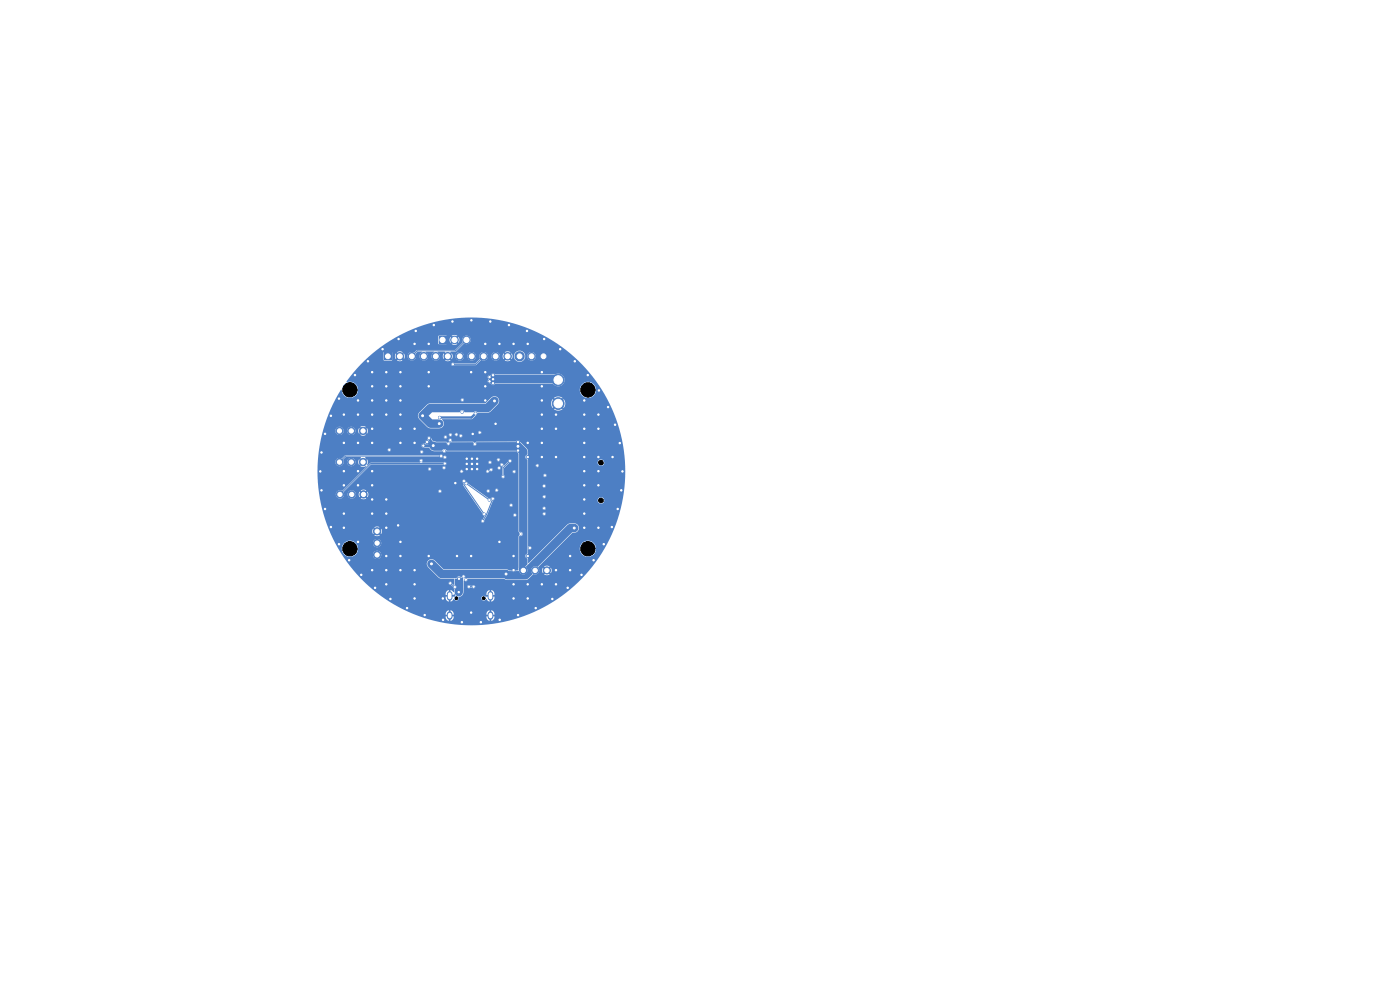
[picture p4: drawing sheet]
<svg xmlns="http://www.w3.org/2000/svg" width="297mm" height="210mm" viewBox="0 0 297 210" stroke-linecap="round" stroke-linejoin="round" font-family="sans-serif">
<g fill="#4d7fc4" stroke="#4d7fc4" stroke-width=".21">
<circle cx="80" cy="117.7" r=".77"/>
<circle cx="80" cy="115.2" r=".77"/>
<circle cx="80" cy="112.7" r=".77"/>
</g>
<path d="M95.4 126v.8M95.4 130.3v.6M104 126v.8M104 130.3v.6" fill="none" stroke="#4d7fc4" stroke-width="1.2"/>
<path d="M93.1 71.3h1.6v1.6h-1.6z" fill="#4d7fc4"/>
<g fill="#4d7fc4" stroke="#4d7fc4" stroke-width=".21">
<circle cx="96.4" cy="72.1" r=".8"/>
<circle cx="99" cy="72.1" r=".8"/>
</g>
<path d="M81.5 74.8h1.6v1.6h-1.6z" fill="#4d7fc4"/>
<g fill="#4d7fc4" stroke="#4d7fc4" stroke-width=".21">
<circle cx="84.8" cy="75.6" r=".8"/>
<circle cx="87.4" cy="75.6" r=".8"/>
<circle cx="89.9" cy="75.6" r=".8"/>
<circle cx="92.4" cy="75.6" r=".8"/>
<circle cx="95" cy="75.6" r=".8"/>
<circle cx="97.5" cy="75.6" r=".8"/>
<circle cx="100.1" cy="75.6" r=".8"/>
<circle cx="102.6" cy="75.6" r=".8"/>
<circle cx="105.1" cy="75.6" r=".8"/>
<circle cx="107.7" cy="75.6" r=".8"/>
<circle cx="110.2" cy="75.6" r=".8"/>
<circle cx="112.8" cy="75.6" r=".8"/>
<circle cx="115.3" cy="75.6" r=".8"/>
<circle cx="72" cy="98" r=".77"/>
<circle cx="74.5" cy="98" r=".77"/>
<circle cx="77" cy="98" r=".77"/>
<circle cx="72" cy="91.4" r=".77"/>
<circle cx="74.5" cy="91.4" r=".77"/>
<circle cx="77" cy="91.4" r=".77"/>
<circle cx="111" cy="121" r=".76"/>
<circle cx="113.5" cy="121" r=".76"/>
<circle cx="116" cy="121" r=".76"/>
<circle cx="72.1" cy="104.9" r=".77"/>
<circle cx="74.6" cy="104.9" r=".77"/>
<circle cx="77.1" cy="104.9" r=".77"/>
<circle cx="118.4" cy="85.6" r="1.25"/>
<circle cx="118.4" cy="80.6" r="1.25"/>
<circle cx="112.4" cy="116.2" r=".25"/>
<circle cx="109.2" cy="109.3" r=".25"/>
<circle cx="109.1" cy="100" r=".25"/>
<circle cx="103.6" cy="104.2" r=".25"/>
<circle cx="103.4" cy="100" r=".25"/>
<circle cx="100.9" cy="87.7" r=".25"/>
<circle cx="93.3" cy="88.6" r=".25"/>
<circle cx="91.1" cy="99.5" r=".25"/>
<circle cx="111.8" cy="70.2" r=".3"/>
<circle cx="104" cy="68.2" r=".3"/>
<circle cx="76" cy="114.9" r=".3"/>
<circle cx="85" cy="79" r=".3"/>
<circle cx="114.9" cy="94" r=".3"/>
<circle cx="79" cy="94" r=".3"/>
<circle cx="120.9" cy="120.9" r=".3"/>
<circle cx="79" cy="79" r=".3"/>
<circle cx="126.9" cy="111.9" r=".3"/>
<circle cx="117.9" cy="88" r=".3"/>
<circle cx="100" cy="129.9" r=".3"/>
<circle cx="88" cy="123.9" r=".3"/>
<circle cx="99" cy="98.4" r=".3"/>
<circle cx="85" cy="82" r=".3"/>
<circle cx="123.9" cy="100" r=".3"/>
<circle cx="96" cy="68.2" r=".3"/>
<circle cx="68.2" cy="104" r=".3"/>
<circle cx="76" cy="94" r=".3"/>
<circle cx="101.2" cy="99.5" r=".3"/>
<circle cx="108" cy="69" r=".3"/>
<circle cx="82" cy="85" r=".3"/>
<circle cx="85" cy="94" r=".3"/>
<circle cx="117.9" cy="91" r=".3"/>
<circle cx="79" cy="103" r=".3"/>
<circle cx="126.9" cy="91" r=".3"/>
<circle cx="88" cy="126.9" r=".3"/>
<circle cx="96.6" cy="102.5" r=".25"/>
<circle cx="82" cy="82" r=".3"/>
<circle cx="120.9" cy="117.9" r=".3"/>
<circle cx="109" cy="117.9" r=".3"/>
<circle cx="114.9" cy="82" r=".3"/>
<circle cx="100.3" cy="92.1" r=".25"/>
<circle cx="103" cy="73" r=".3"/>
<circle cx="90.1" cy="130.5" r=".3"/>
<circle cx="123.9" cy="111.9" r=".3"/>
<circle cx="123.9" cy="103" r=".3"/>
<circle cx="85" cy="88" r=".3"/>
<circle cx="123.4" cy="121.9" r=".3"/>
<circle cx="113.6" cy="129" r=".3"/>
<circle cx="88.2" cy="70.2" r=".3"/>
<circle cx="121.9" cy="76.6" r=".3"/>
<circle cx="94" cy="126.9" r=".3"/>
<circle cx="103" cy="82" r=".3"/>
<circle cx="86.4" cy="129" r=".3"/>
<circle cx="123.9" cy="91" r=".3"/>
<circle cx="73" cy="100" r=".3"/>
<circle cx="82" cy="109" r=".3"/>
<circle cx="126.9" cy="97" r=".3"/>
<circle cx="123.9" cy="109" r=".3"/>
<circle cx="129.8" cy="111.8" r=".3"/>
<circle cx="112" cy="94" r=".3"/>
<circle cx="73" cy="103" r=".3"/>
<circle cx="112" cy="117.9" r=".3"/>
<circle cx="98" cy="132" r=".3"/>
<circle cx="68.2" cy="96" r=".3"/>
<circle cx="101.2" cy="97.3" r=".3"/>
<circle cx="73" cy="94" r=".3"/>
<circle cx="82" cy="123.9" r=".3"/>
<circle cx="91" cy="73" r=".3"/>
<circle cx="123.9" cy="106" r=".3"/>
<circle cx="79" cy="100" r=".3"/>
<circle cx="79" cy="106" r=".3"/>
<circle cx="85" cy="114.9" r=".3"/>
<circle cx="97" cy="117.9" r=".3"/>
<circle cx="126.9" cy="103" r=".3"/>
<circle cx="91" cy="82" r=".3"/>
<circle cx="71.9" cy="115.4" r=".3"/>
<circle cx="82" cy="88" r=".3"/>
<circle cx="114.9" cy="97" r=".3"/>
<circle cx="123.9" cy="88" r=".3"/>
<circle cx="109" cy="120.9" r=".3"/>
<circle cx="128.1" cy="115.4" r=".3"/>
<circle cx="103" cy="85" r=".3"/>
<circle cx="115" cy="88" r=".3"/>
<circle cx="82" cy="117.9" r=".3"/>
<circle cx="129.9" cy="97" r=".3"/>
<circle cx="79" cy="88" r=".3"/>
<circle cx="120.4" cy="124.7" r=".3"/>
<circle cx="106" cy="114.9" r=".3"/>
<circle cx="76" cy="85" r=".3"/>
<circle cx="73" cy="109" r=".3"/>
<circle cx="76.6" cy="121.9" r=".3"/>
<circle cx="73" cy="111.9" r=".3"/>
<circle cx="105.1" cy="89.9" r=".25"/>
<circle cx="91" cy="79" r=".3"/>
<circle cx="100.1" cy="97.3" r=".3"/>
<circle cx="129" cy="86.4" r=".3"/>
<circle cx="85" cy="117.9" r=".3"/>
<circle cx="82.8" cy="127.1" r=".3"/>
<circle cx="126.9" cy="88" r=".3"/>
<circle cx="69" cy="92" r=".3"/>
<circle cx="115" cy="85" r=".3"/>
<circle cx="106" cy="73" r=".3"/>
<circle cx="79" cy="120.9" r=".3"/>
<circle cx="125.9" cy="118.8" r=".3"/>
<circle cx="79" cy="85" r=".3"/>
<circle cx="82" cy="106" r=".3"/>
<circle cx="111.9" cy="73" r=".3"/>
<circle cx="131.5" cy="94" r=".3"/>
<circle cx="94" cy="131.5" r=".3"/>
<circle cx="103" cy="79" r=".3"/>
<circle cx="82" cy="111.9" r=".3"/>
<circle cx="69" cy="108" r=".3"/>
<circle cx="106" cy="131.5" r=".3"/>
<circle cx="76" cy="103" r=".3"/>
<circle cx="117.9" cy="120.9" r=".3"/>
<circle cx="118.8" cy="74.1" r=".3"/>
<circle cx="100" cy="79" r=".3"/>
<circle cx="88" cy="91" r=".3"/>
<circle cx="85" cy="91" r=".3"/>
<circle cx="68" cy="100" r=".3"/>
<circle cx="100" cy="117.9" r=".3"/>
<circle cx="75.3" cy="79.6" r=".3"/>
<circle cx="76" cy="100" r=".3"/>
<circle cx="84.5" cy="111.4" r=".25"/>
<circle cx="88" cy="120.9" r=".3"/>
<circle cx="124.7" cy="79.6" r=".3"/>
<circle cx="114.9" cy="79" r=".3"/>
<circle cx="91" cy="117.9" r=".3"/>
<circle cx="109" cy="123.9" r=".3"/>
<circle cx="112" cy="126.9" r=".3"/>
<circle cx="101.2" cy="98.4" r=".3"/>
<circle cx="117.2" cy="127.1" r=".3"/>
<circle cx="73" cy="88" r=".3"/>
<circle cx="79" cy="82" r=".3"/>
<circle cx="130.5" cy="90.1" r=".3"/>
<circle cx="132.1" cy="100" r=".3"/>
<circle cx="88" cy="94" r=".3"/>
<circle cx="70.2" cy="111.8" r=".3"/>
<circle cx="112" cy="97" r=".3"/>
<circle cx="71.9" cy="84.6" r=".3"/>
<circle cx="99" cy="97.3" r=".3"/>
<circle cx="123.9" cy="94" r=".3"/>
<circle cx="115.4" cy="71.9" r=".3"/>
<circle cx="117.9" cy="97" r=".3"/>
<circle cx="114.9" cy="123.9" r=".3"/>
<circle cx="115" cy="91" r=".3"/>
<circle cx="112" cy="123.9" r=".3"/>
<circle cx="70.2" cy="88.2" r=".3"/>
<circle cx="127.1" cy="82.8" r=".3"/>
<circle cx="109" cy="126.9" r=".3"/>
<circle cx="123.9" cy="85" r=".3"/>
<circle cx="88" cy="73" r=".3"/>
<circle cx="79" cy="109" r=".3"/>
<circle cx="117.9" cy="123.9" r=".3"/>
<circle cx="79" cy="91" r=".3"/>
<circle cx="100.1" cy="98.4" r=".3"/>
<circle cx="85" cy="85" r=".3"/>
<circle cx="74.1" cy="118.8" r=".3"/>
<circle cx="85" cy="120.9" r=".3"/>
<circle cx="100.1" cy="99.5" r=".3"/>
<circle cx="99" cy="99.5" r=".3"/>
<circle cx="84.6" cy="71.9" r=".3"/>
<circle cx="126.9" cy="100" r=".3"/>
<circle cx="76" cy="88" r=".3"/>
<circle cx="131.8" cy="104" r=".3"/>
<circle cx="81.2" cy="74.1" r=".3"/>
<circle cx="82" cy="120.9" r=".3"/>
<circle cx="82" cy="79" r=".3"/>
<circle cx="78.1" cy="76.6" r=".3"/>
<circle cx="109.9" cy="130.5" r=".3"/>
<circle cx="102" cy="132" r=".3"/>
<circle cx="100" cy="68" r=".3"/>
<circle cx="79.6" cy="124.7" r=".3"/>
<circle cx="123.9" cy="97" r=".3"/>
<circle cx="92" cy="69" r=".3"/>
<circle cx="131" cy="108" r=".3"/>
<circle cx="108.9" cy="73" r=".3"/>
<circle cx="104.6" cy="80.4" r=".3"/>
<circle cx="104.6" cy="81.3" r=".3"/>
<circle cx="103.8" cy="80.9" r=".3"/>
<circle cx="103.8" cy="80" r=".3"/>
<circle cx="104.6" cy="79.6" r=".3"/>
<circle cx="89.8" cy="94.5" r=".3"/>
<circle cx="109.9" cy="93.8" r=".3"/>
<circle cx="91.9" cy="94.5" r=".4"/>
<circle cx="109.9" cy="94.7" r=".4"/>
<circle cx="109.9" cy="95.6" r=".3"/>
<circle cx="90.6" cy="93.8" r=".3"/>
<circle cx="91" cy="93" r=".3"/>
<circle cx="97.9" cy="100" r=".25"/>
<circle cx="93.3" cy="104.2" r=".25"/>
<circle cx="94.2" cy="99.2" r=".25"/>
<circle cx="115.5" cy="109" r=".25"/>
<circle cx="115.5" cy="105.4" r=".25"/>
<circle cx="105.4" cy="104" r=".25"/>
<circle cx="91.5" cy="119.6" r=".4"/>
<circle cx="107.4" cy="121.8" r=".4"/>
<circle cx="121.8" cy="112" r=".4"/>
<circle cx="95.5" cy="123.7" r=".25"/>
<circle cx="96.5" cy="124.5" r=".25"/>
<circle cx="104.9" cy="85.1" r=".4"/>
<circle cx="93.2" cy="89.9" r=".4"/>
<circle cx="89.7" cy="88.2" r=".4"/>
<circle cx="110.5" cy="113.3" r=".25"/>
<circle cx="106.7" cy="101.1" r=".25"/>
<circle cx="108.2" cy="97.8" r=".25"/>
<circle cx="108.4" cy="107.2" r=".25"/>
<circle cx="97.7" cy="92.4" r=".25"/>
<circle cx="98.1" cy="84.8" r=".25"/>
<circle cx="82.6" cy="95.4" r=".25"/>
<circle cx="89.3" cy="97.7" r=".25"/>
<circle cx="97.3" cy="125.6" r=".25"/>
<circle cx="97.4" cy="122.8" r=".25"/>
<circle cx="102.4" cy="110.5" r=".25"/>
<circle cx="99.5" cy="124.4" r=".25"/>
<circle cx="98.3" cy="122.3" r=".25"/>
<circle cx="98.8" cy="123" r=".25"/>
<circle cx="100.5" cy="124.4" r=".25"/>
<circle cx="104.5" cy="105.8" r=".25"/>
<circle cx="94.5" cy="92.7" r=".25"/>
<circle cx="95.5" cy="93.4" r=".25"/>
<circle cx="95.6" cy="92.2" r=".25"/>
<circle cx="96.8" cy="92.2" r=".25"/>
<circle cx="94.3" cy="95.7" r=".25"/>
<circle cx="96.1" cy="77.3" r=".25"/>
<circle cx="95.1" cy="94.1" r=".25"/>
<circle cx="103.9" cy="98.1" r=".25"/>
<circle cx="93.6" cy="96.7" r=".25"/>
<circle cx="94.4" cy="97" r=".25"/>
<circle cx="106.4" cy="98.6" r=".25"/>
<circle cx="114" cy="98.8" r=".25"/>
<circle cx="102.7" cy="109.1" r=".25"/>
<circle cx="98.4" cy="102.1" r=".25"/>
<circle cx="89.4" cy="95.9" r=".25"/>
<circle cx="98" cy="87.4" r=".25"/>
<circle cx="101.8" cy="91.8" r=".25"/>
<circle cx="100.7" cy="94.2" r=".25"/>
<circle cx="94.4" cy="98.3" r=".25"/>
<circle cx="103.8" cy="106.1" r=".25"/>
<circle cx="98.9" cy="102.6" r=".25"/>
<circle cx="115.4" cy="103.1" r=".25"/>
<circle cx="104.2" cy="99.6" r=".25"/>
<circle cx="105.9" cy="99.3" r=".25"/>
<circle cx="115.6" cy="100.9" r=".25"/>
<circle cx="105.7" cy="97.5" r=".25"/>
<circle cx="115.4" cy="107.8" r=".25"/>
</g>
<path d="M84.8 75.6l1.1 1.1M95 75.6l-1.1 1.1M99 97.3h2.2M100.3 92.1l.2 .1M100.9 87.7l-.9 .9h-6.7M105.1 89.9l-2.3 2.3M84.5 111.5h-3.2l-1.3 1.2" fill="none" stroke="#4d7fc4" stroke-width=".5"/>
<g fill="none" stroke="#4d7fc4" stroke-width=".21">
<path d="M85.9 76.7h8M96.1 77.3h.1M99 72.1l-2.3 2.3h-8.2l-1.1 1.2M102.6 75.6l-1.7 1.7h-4.8M92.1 94.7h17.7M93.6 96.7h-20.3l-1.3 1.3M94.4 98.3h-15.7l-6.6 6.6M100.5 92.2h2.3M108.2 97.8l-1.5 1.4v1.9M111 95.8v25.2M98.4 102.1v.7l4.3 6.3M98.9 102.6l4.9 3.5"/>
<path d="M104.5 105.8l-1.3 3.4-.8 1.3M121 112l-8.7 8.8M93.7 121.8h13.7M95.5 123.7l1 .8M99.5 124.5h1M112.3 121.2l-.8 .8h-3.9"/>
</g>
<path d="M104.6 80.5h13l.8 .1" fill="none" stroke="#4d7fc4" stroke-width="1.8"/>
<path d="M104.6 79.6v1.7M89.8 94.5h2.1M90.6 93.8l1.3 .7M91 93l.9 1.5M103.9 80l.7 .5-.7 .4M109.9 93.8v1.8M112.3 120.8v.4" fill="none" stroke="#4d7fc4" stroke-width=".6"/>
<path d="M91.3 86.6l-1.6 1.6 1.6 1.7h1.9M91.9 94.5l.2 .2M104.9 85.1l-1.5 1.5M109.8 94.7l1.2 1.1M91.5 119.6l2.2 2.2M121 112h.8M107.4 121.8l.2 .2" fill="none" stroke="#4d7fc4" stroke-width="1.5"/>
<path d="M91.3 86.6h12.1M97.4 122.8l-.1 2.8" fill="none" stroke="#4d7fc4" stroke-width=".8"/>
<g fill="#4d7fc4">
<path d="M96.5 122.8l.5-.2a.4 .4 0 0 1 .7-.1l.4 .1 .2 .2-.2 3.2-.5 .4h-.7l-.4-.5-.1-.9a.45 .45 0 0 0 .4-.3 .45 .45 0 0 0-.2-.5l-.2-.1z"/>
<path d="M95.8 126.3l.4-.1 .2-.2 .2 .4-.3 .2h-.4z"/>
<path d="M76.6 77.2h19.1l.1 .3 .3 .1 .3-.1h4.5l1.2-1.1a1 1 0 0 0 1.4-.9h.7v.2a.9 .9 0 0 0 1 .8 .9 .9 0 0 0 .8-1h.6l.2 .7 .5-.3 .1 .2-.3 .3a1.03 1.03 0 0 0 1.2 0l-.3-.4 .2-.1 .3 .3 .2-.8h.3l.2 .9 .8 .5 .9-.2 .3-.4 .2-.7h.5a.9 .9 0 0 0 1.2 .9 .9 .9 0 0 0 .3-1.5 .9 .9 0 0 0-1.5 .4v.2h-.5l-.2-.6-.3-.3-.9-.2-.5 .2-.5 .8h-.3l-.2-.4-.4 .3-.1-.2 .3-.4-.7-.2-.5 .2 .3 .4-.2 .2-.4-.3-.2 .5h-.6a.9 .9 0 0 0-.9-.8 .9 .9 0 0 0-.9 .8l-.7-.1a.94 .94 0 0 0-1.3-.6 .94 .94 0 0 0-.4 1.3l-1 1h-4.4a.38 .38 0 0 0-.4-.2 .38 .38 0 0 0-.3 .3h-19.1l2.7-2.4h2.1v1.7h1.7l.1-1h.6l.2 .7 .4-.3 .1 .2-.3 .3a1.03 1.03 0 0 0 1.2 0l-.3-.3 .1-.2 .5 .3 .2-.7h.6v.2a.94 .94 0 0 0 1.2 .7 .94 .94 0 0 0 .5-1.4l.5-.4h.8v.1a.92 .92 0 0 0-.3 1.5 .92 .92 0 0 0 1.5-.1 .92 .92 0 0 0-.4-1.4l.1-.1h1.6l.1 .1a.92 .92 0 0 0-.3 1.5 .92 .92 0 0 0 1.4-.1 .92 .92 0 0 0-.4-1.4l.1-.1h1.5l.3 .5-.2 .2-.4-.3-.2 .7 .2 .5 .4-.3 .2 .1-.3 .4a1.03 1.03 0 0 0 1.2 0l-.3-.3 .1-.2 .4 .3 .2-.7h.6v.2a.9 .9 0 0 0 1 .8 .9 .9 0 0 0 .8-1h.8v.2a.9 .9 0 0 0 1.3 .6 .9 .9 0 0 0 0-1.5 .9 .9 0 0 0-1.3 .7l-.8-.1a.9 .9 0 0 0-.9-.7 .9 .9 0 0 0-.9 .8h-.6l-.2-.5-.3 .3-.2-.2 .4-.5h1.1l1.6-1.7a.97 .97 0 0 0 1.2-.2 .97 .97 0 0 0 .1-1.2 .95 .95 0 0 0-1.3-.1 .95 .95 0 0 0-.3 1.3l-1.6 1.5h-8l-.6 .6h-1l-.4 .7h-.6l-.2-.5-.4 .3-.2-.2 .3-.4-.5-.2-.7 .2 .3 .4-.2 .2-.3-.3-.2 .5h-.6l-.1-.8-3.8 .1 2.4-1.9 2.7-1.6h8.6l.1 1.7h1.6l.1-1h.6l.2 .7 .4-.3 .1 .3-.3 .3a1.03 1.03 0 0 0 1.2 0l-.3-.4 .3-.2 .3 .3 .2-.5-.2-.7-.4 .3-.2-.2 .3-.4a1.03 1.03 0 0 0-1.2 .1l.3 .3-.2 .2-.3-.3-.2 .5h-.6l-.1-.8-10.3 .1 4.4-2 4.4-1.2 4.5-.7h4.6l4.5 .7 2.2 .5 3.2 1.1 4.1 2 3.8 2.6 2.6 2.2 2.3 2.5 2.7 3.7 1.6 3 1.4 3.1 1.2 4.4 .6 3.4 .1 3.4-.1 3.4-.6 3.4-.8 3.3-1.3 3.2-1.5 3-1.9 2.9-2.1 2.6-3.3 3.2-3.7 2.7-4 2.1-4.3 1.6-4.5 .9-4.5 .3-4.5-.3-4.5-.9-3.4-1.2h6.9v.2l.5 .1-.1 .2h-.4l.2 .7 .5 .3v-.5h.3l.1 .5a.86 .86 0 0 0 .6-1l-.4-.1 .1-.2h.3v-.2h7v.2l.4 .1v.2h-.4l.2 .7 .5 .3v-.5h.3v.5a.85 .85 0 0 0 .7-1h-.5l.1-.3h.4v-.2l-.2-.5-.5-.3v.5h-.3l-.1-.4-.4 .2-.2 .5h-7l-.1-.5-.5-.3v.5h-.4l-.1-.4-.4 .2-.2 .5h-6.9l-.9-.4-3-1.5-2-1.2-2.7-2.1-1.7-1.5-3-3.4-2.6-3.8h.8a1.73 1.73 0 0 0 1 1.7 1.73 1.73 0 0 0 2-.4h3.6a.88 .88 0 0 0 1.2 .9 .88 .88 0 0 0 .3-1.4 .88 .88 0 0 0-1.4 .4l-.1 .1h-3.6a1.72 1.72 0 0 0-.1-2.5h3.7a.88 .88 0 0 0 1.2 .9 .88 .88 0 0 0 .3-1.4 .88 .88 0 0 0-1.4 .4l-.1 .1h-3.7l-.6-.3a1.73 1.73 0 0 0-2.3 1.5h-.8l-1.8-3.7h9.1l.2 .7 .3-.4 .3 .2-.4 .4 .7 .2 .5-.2-.4-.3 .2-.3 .4 .4 .2-.7-.2-.5-.3 .4-.3-.2 .4-.4-.7-.2-.5 .2 .3 .4-.2 .2-.3-.4-.2 .5h-9.1l-1.3-3.6-.8-3.3-.4-3.4v-4.4h3.7v.2a.88 .88 0 0 0 1 .8 .88 .88 0 0 0 .8-1h.7v.2a.88 .88 0 0 0 1.4 .7 .88 .88 0 0 0 0-1.5 .88 .88 0 0 0-1.4 .6h-.7l-.1-.3 .6-.7h3.1l-.1 .3 .4 .4-.3 .2-.3-.4-.2 .5 .1 .6 .1 .1 .4-.3 .2 .2-.4 .4h.1l.4 .1 .8-.2 .1 .1-5.2 5.2a.89 .89 0 0 0-1.3 .4 .89 .89 0 0 0 .6 1.2 .89 .89 0 0 0 1.1-.9h.7v.2a.88 .88 0 0 0 1 .8 .88 .88 0 0 0 .8-1h.6l.2 .7 .4-.4 .2 .3-.4 .3 .7 .2 .5-.2-.3-.4 .1-.1 .5 .3 .1-.3-.1-.9-.4 .3-.2-.1 .2-.3h15.4a.35 .35 0 0 0 .4 .4 .35 .35 0 0 0 .2-.6 .35 .35 0 0 0-.6 .1l-15.4 .1 .1-.2h-.1l-.6-.1-.5 .1 .4 .4-.2 .2-.4-.3-.2 .5h-.6a.88 .88 0 0 0-.9-.8 .88 .88 0 0 0-.9 .8h-.7l-.1-.4 2.3-2.4h22.9l.1 .9 4.2 6v.4l.3 .2-.3 .6a.35 .35 0 0 0-.3 .3 .35 .35 0 0 0 .2 .4 .35 .35 0 0 0 .4-.2v-.3l.7-1.1h5.5a.35 .35 0 0 0 .4 .4 .35 .35 0 0 0 .2-.6 .35 .35 0 0 0-.6 .1l-5.5 .1 .8-2.1h3.9a.35 .35 0 0 0 .4 .4 .35 .35 0 0 0 .2-.6 .35 .35 0 0 0-.6 .2h-3.9l.4-.9a.38 .38 0 0 0 .3-.5 .38 .38 0 0 0-.4-.3 .38 .38 0 0 0-.4 .4l-.4-.1-2.3-1.6h1.8a.35 .35 0 0 0 .5 .4 .35 .35 0 0 0 .2-.5h1.1a.35 .35 0 0 0 .5 .3 .35 .35 0 0 0 0-.6 .35 .35 0 0 0-.5 .3l-1.1-.1a.35 .35 0 0 0-.4-.1 .35 .35 0 0 0-.3 .3h-1.8l-2.5-1.9a.45 .45 0 0 0-.3-.4 .45 .45 0 0 0-.5 .1v.1h-22.9l2.1-2h20.3a.35 .35 0 0 0 .3 .4 .35 .35 0 0 0 .4-.4h4.8a.41 .41 0 0 0 .5 .3 .41 .41 0 0 0 .3-.4 .36 .36 0 0 0 .6-.2 .36 .36 0 0 0-.4-.5 .36 .36 0 0 0-.3 .5h-.2a.36 .36 0 0 0-.5 .3l-4.9-.1a.35 .35 0 0 0-.3-.3 .35 .35 0 0 0-.3 .4h-20.3l.5-.5h13a.35 .35 0 0 0 .3 .3 .35 .35 0 0 0 .4-.2 .35 .35 0 0 0-.3-.4h2.6l.2 .3a.35 .35 0 0 0 .5-.3l11.1 .1a.35 .35 0 0 0 .5 .3 .35 .35 0 0 0 0-.6 .35 .35 0 0 0-.5 .2h-11.1l-.1-.3h-.2l-.4 .3-2.7-.1-.3 .4h-13l1-1h15.2l.3 .2 .4-.2h11.4a.49 .49 0 0 0 .6 .5l-.1 1.8a.38 .38 0 0 0-.1 .5 .38 .38 0 0 0 .6 0 .38 .38 0 0 0-.2-.6v-.7h1.8a.35 .35 0 0 0 .5 .4 .35 .35 0 0 0 .1-.6 .35 .35 0 0 0-.5 .1l-1.9 .1v-.7l1.1-1.1a.38 .38 0 0 0 .6-.4 .38 .38 0 0 0-.5-.4 .38 .38 0 0 0-.3 .5l-.9 .9-.1-.1a.36 .36 0 0 0-.3-.5 .36 .36 0 0 0-.4 .3h-11.4l-.1-.5 9 .1a.35 .35 0 0 0 .5 .3 .35 .35 0 0 0 0-.6 .35 .35 0 0 0-.5 .2h-14.1l.2-.3-.1-.2 15.8 .1a.35 .35 0 0 0 .5 .2 .35 .35 0 0 0 0-.6 .35 .35 0 0 0-.5 .3l-15.8-.1a.42 .42 0 0 0-.6 .2 .42 .42 0 0 0 .1 .5l-10.5 .1-.7 .6 .1-.7-.1-.6v-.1l-.4 .4-.2-.3 .3-.3-.1-.2 .1-.1h15.6l.3 .2h.5a.35 .35 0 0 0 .5 .2 .35 .35 0 0 0 .1-.5 .35 .35 0 0 0-.5 0l-.2-.1a.39 .39 0 0 0-.3-.3 .39 .39 0 0 0-.4 .2h-19.9l-.8 .6a1.05 1.05 0 0 0-1.4 .7h-3.7l.2-2.1h21.5a.35 .35 0 0 0 .5 .4 .35 .35 0 0 0 .1-.6 .35 .35 0 0 0-.6 .1l-21.5 .1 .1-.4 14.5 .1a.35 .35 0 0 0 .6 .2 .35 .35 0 0 0 0-.6 .35 .35 0 0 0-.6 .3h-14.5l.1-.9h21.6l.3 .4 1.3 .1 .8 .7h2a.46 .46 0 0 0 .5 .4 .46 .46 0 0 0 .4-.4h14.8l.5 .6v16.4l.2 .3v.5l-.2 .3v6.6l-.1 .6-1 .2-1.6-.4h-13.2l-2.1-2.1-.5-.1-.7 .3-.3 .7 .1 .4 2.4 2.5 .7 .3h2.6v1.2l-.4-.2a.38 .38 0 0 0-.3-.4 .38 .38 0 0 0-.4 .4 .38 .38 0 0 0 .5 .3l.6 .8v.7l-.7-.4v.4h-.3l-.1-.4h-.2l-.5 .7v.3h.5v.3l-.5 .1a.89 .89 0 0 0 .7 1l.1-.5 .3 .1v.4l.8-.5a.51 .51 0 0 0 .6 .3 .51 .51 0 0 0 .3-.6h4.8v.2a.51 .51 0 0 0 .5 .4 .51 .51 0 0 0 .5-.3l.8 .5v-.4l.3-.1v.5a.88 .88 0 0 0 .7-1l-.5-.1 .1-.3h.4l-.2-.7-.5-.3v.4h-.3v-.4a.88 .88 0 0 0-.7 1h.4v.3l-.5 .1a.53 .53 0 0 0-.6-.2 .53 .53 0 0 0-.4 .4h-4.8v-.2l.7-.2 .2-.4 .1-1.6h.8l.3 .4 .7-.2a.38 .38 0 0 0 .5 .1 .38 .38 0 0 0 .2-.5l-.4-.1-.6 .2a.38 .38 0 0 0-.4-.2 .38 .38 0 0 0-.3 .3h-.8l.1-1.3a.47 .47 0 0 0 .6 .2 .47 .47 0 0 0 .3-.5h7.6l.7 .2h3.9l.7-.2 .8-1a.98 .98 0 0 0 1.4-.9h.6l.2 .7 .4-.3 .2 .2-.4 .3 .3 .2 .9-.2-.3-.3 .1-.3 .4 .4 .2-.9-.2-.3-.3 .4-.2-.2 .3-.4-.1-.1-.4-.1-.6 .1-.1 .1 .4 .4-.3 .2-.3-.4-.2 .5h-.6l-.3-.6 4.1-4h4.8a1.73 1.73 0 0 0 2.4 1.7 1.73 1.73 0 0 0 .4-2.9 1.73 1.73 0 0 0-2.8 1v.2h-4.8l3.2-3.3 .8-.1 .5-.5 .1-.7-.6-.6h-1.5l-8.6 8.3-.1-.9-.2-.2a.49 .49 0 0 1-.2-.5 .49 .49 0 0 1 .4-.4v-.9a.38 .38 0 0 0 .7-.1 .38 .38 0 0 0-.4-.5h-.3v-7h3.1a.35 .35 0 0 0 .5 .4 .35 .35 0 0 0 .1-.5 .35 .35 0 0 0-.6 .1h-3.1v-1.1h3.1a.35 .35 0 0 0 .4 .4 .35 .35 0 0 0 .2-.6 .35 .35 0 0 0-.6 .1l-3.1 .1v-1.7h14.8a.7 .7 0 0 0 .9 .7 .7 .7 0 0 0 .3-1.2 .7 .7 0 0 0-1.2 .4v.1h-14.8v-.8h3.1a.35 .35 0 0 0 .5 .4 .35 .35 0 0 0 .1-.6 .35 .35 0 0 0-.6 .1l-3.1 .1v-2.2h3.1a.35 .35 0 0 0 .4 .3 .35 .35 0 0 0 .2-.5 .35 .35 0 0 0-.6 .1l-3.1 .1v-2.3h3.3a.35 .35 0 0 0 .4 .4 .35 .35 0 0 0 .2-.6 .35 .35 0 0 0-.6 .1l-3.3 .1v-2.1h1.6a.35 .35 0 0 0 .5 .4 .35 .35 0 0 0 .2-.6 .35 .35 0 0 0-.6 .1l-1.7 .1v-.6h14.8a.7 .7 0 0 0 .9 .7 .7 .7 0 0 0 .3-1.2 .7 .7 0 0 0-1.2 .4v.1h-14.8v-.6l-.4-.5v-.3l.4-.3-.1-1-1.7-1.9a.46 .46 0 0 0-.8 .2h-8.3l-.3 .2-.5-.2h-4.4a.41 .41 0 0 0-.1-.6 .41 .41 0 0 0-.6 .1 .41 .41 0 0 0 0 .5h-2.7l-.7-.2-.5-.8h2.9a.35 .35 0 0 0 .4 .4 .35 .35 0 0 0 .2-.6 .35 .35 0 0 0-.6 .1l-2.9 .1a.42 .42 0 0 0-.6 0 .42 .42 0 0 0 0 .6 .62 .62 0 0 0-.5 .8l-.5 .1-.3 .3h-21.6l.7-3.2h2.6a.88 .88 0 0 0 .9 1 .88 .88 0 0 0 .9-1h.7v.2a.88 .88 0 0 0 1 .8 .88 .88 0 0 0 .8-1h.6l.2 .7 .4-.3 .2 .2-.4 .3 .5 .2 .7-.2h17.6a.35 .35 0 0 0 .4 .4 .35 .35 0 0 0 .3-.5h.6l.3 .4 .6-.1a.35 .35 0 0 0 .5 .4 .35 .35 0 0 0 .1-.6 .35 .35 0 0 0-.6 .1h-.2a.35 .35 0 0 0-.3-.5 .35 .35 0 0 0-.4 .3h-.6a.35 .35 0 0 0-.4-.2 .35 .35 0 0 0-.3 .3h-17.6l-.3-.3 .1-.3 .5 .4 .1-.3h23.4a.35 .35 0 0 0 .5 .4 .35 .35 0 0 0 .1-.6 .35 .35 0 0 0-.6 .1l-23.4 .1-.1-.8v-.1l-.5 .4-.1-.3 .3-.3-.5-.2-.7 .2 .4 .3-.2 .3-.4-.4-.2 .5h-.6a.88 .88 0 0 0-.9-.8 .88 .88 0 0 0-.9 .8l-.7-.1a.88 .88 0 0 0-.9-.7 .88 .88 0 0 0-.9 .8h-2.6l1.1-3.1h19.1l.2 .7 2 1.9 2.3 .1 .7-.3 .2-.4v-.7l-.3-.6h6.4l1-1 .1-.3 2.5-.1 2-2h11.1l.3 1 .4-.3 .3 .2-.4 .4 .6 .3h.7l.6-.3-.4-.5 .2-.1 .4 .3 .3-.5v-.7l-.3-.6-.4 .4-.2-.2 .4-.5-.2-.1a1.49 1.49 0 0 0-1.7 .1l.4 .5-.3 .1-.4-.3-.3 .8h-11.1v-.9l-.5-.5h-.4l-.7 .2-1.2 1.3h-11.7l-.7 .3-1.7 1.6-.2 .7h-19.1l1.5-3.4 26.6 .1a.35 .35 0 0 0 .6 .2 .35 .35 0 0 0 0-.6 .35 .35 0 0 0-.6 .3h-26.6l1.4-2.1a1.75 1.75 0 0 0 1.7 1.7 1.75 1.75 0 0 0 1.8-1.8h47v.2a1.73 1.73 0 0 0 2.6 1.4 1.73 1.73 0 0 0 0-3 1.73 1.73 0 0 0-2.6 1.4h-47a1.9 1.9 0 0 0-2.5-1.6l.7-1h29.2l.2 .4-.1 .7 .2 .2h.3a.59 .59 0 0 0 1 .2h12.4a1.38 1.38 0 0 0 1.9 .1 1.38 1.38 0 0 0 .2-1.9 1.38 1.38 0 0 0-1.9-.3h-12.6a.55 .55 0 0 0-.5-.2 .55 .55 0 0 0-.5 .4l-.4 .1-.2 .3h-29.2z"/>
<path d="M89 87.5l2-1.8h12l1.3-1.3a.9 .9 0 0 1 1.2 0 .9 .9 0 0 1 0 1.3l-1.8 1.7-2.4 .1-.5-.2-.4 .2h-1.8a.58 .58 0 0 0-.6-.5 .58 .58 0 0 0-.5 .5h-5.8l-.8 .7 .8 .8h1.4a.89 .89 0 0 1 1 .8 .89 .89 0 0 1-.9 1l-2.2-.1-2-1.9a.91 .91 0 0 1 0-1.3z"/>
<path d="M91.3 93.9l.6-.3 .5 .2 2.4 .1a.39 .39 0 0 0 .4 .6 .39 .39 0 0 0 .3-.6l4.8-.1 .1 .2a.37 .37 0 0 0 .1 .5 .37 .37 0 0 0 .6-.1 .37 .37 0 0 0-.1-.5l.1-.1h9.1l1.5 1.4 .2 .3v.9a.62 .62 0 0 0-.5 .6 .62 .62 0 0 0 .5 .6v19.8a.61 .61 0 0 0-.5 .6 .61 .61 0 0 0 .5 .6v1l-.4 .7 .3 .5-.1 .4-.3 .5h-.6l-.8-.8 .1-.5 .1-6.7a.5 .5 0 0 0 .7-.4 .5 .5 0 0 0-.7-.5l-.1-16.6-.5-.6h-14.8a.57 .57 0 0 0-.6-.4 .57 .57 0 0 0-.5 .4h-1.6l-.6-.2-.5-.8z"/>
<path d="M90.9 119a.9 .9 0 0 1 1.3 0l1.9 1.9h13.2l1.3 .3a.4 .4 0 0 0 .7 0l.8-.1a.94 .94 0 0 0 1.4 .6 .94 .94 0 0 0 .1-1.5l8.8-8.8 .6-.3h.8a.9 .9 0 0 1 .9 .7 .9 .9 0 0 1-.6 1l-.7 .1-7.3 7.3a.97 .97 0 0 0-1.3 .3 .97 .97 0 0 0 .2 1.3l-.9 .9-.6 .2h-3.9l-.6-.2-8.3-.1a.39 .39 0 0 0-.2-.6 .39 .39 0 0 0-.5 .3v.2a.72 .72 0 0 0-1.2 .2l-3.4-.1-2.5-2.4a.9 .9 0 0 1 0-1.2z"/>
<circle cx="110.2" cy="75.6" r="1.1"/>
</g>
<g fill="#fff" stroke="#fff" stroke-width=".21">
<circle cx="112.4" cy="116.2" r=".15"/>
<circle cx="109.2" cy="109.3" r=".15"/>
<circle cx="109.1" cy="100" r=".15"/>
<circle cx="103.6" cy="104.2" r=".15"/>
<circle cx="103.4" cy="100" r=".15"/>
<circle cx="100.9" cy="87.7" r=".15"/>
<circle cx="93.3" cy="88.6" r=".15"/>
<circle cx="91.1" cy="99.5" r=".15"/>
<circle cx="111.8" cy="70.2" r=".15"/>
<circle cx="104" cy="68.2" r=".15"/>
<circle cx="75.9" cy="115" r=".15"/>
<circle cx="84.9" cy="78.9" r=".15"/>
<circle cx="115" cy="93.9" r=".15"/>
<circle cx="78.9" cy="93.9" r=".15"/>
<circle cx="121" cy="121" r=".15"/>
<circle cx="78.9" cy="78.9" r=".15"/>
<circle cx="127" cy="111.9" r=".15"/>
<circle cx="118" cy="87.9" r=".15"/>
<circle cx="99.9" cy="130" r=".15"/>
<circle cx="87.9" cy="124" r=".15"/>
<circle cx="99" cy="98.4" r=".15"/>
<circle cx="84.9" cy="81.9" r=".15"/>
<circle cx="124" cy="99.9" r=".15"/>
<circle cx="96" cy="68.2" r=".15"/>
<circle cx="68.2" cy="104" r=".15"/>
<circle cx="75.9" cy="93.9" r=".15"/>
<circle cx="101.2" cy="99.5" r=".15"/>
<circle cx="108" cy="69" r=".15"/>
<circle cx="81.9" cy="84.9" r=".15"/>
<circle cx="84.9" cy="93.9" r=".15"/>
<circle cx="118" cy="90.9" r=".15"/>
<circle cx="78.9" cy="102.9" r=".15"/>
<circle cx="127" cy="90.9" r=".15"/>
<circle cx="87.9" cy="127" r=".15"/>
<circle cx="96.6" cy="102.5" r=".15"/>
<circle cx="81.9" cy="81.9" r=".15"/>
<circle cx="121" cy="118" r=".15"/>
<circle cx="108.9" cy="118" r=".15"/>
<circle cx="115" cy="81.9" r=".15"/>
<circle cx="100.3" cy="92.1" r=".15"/>
<circle cx="102.9" cy="73" r=".15"/>
<circle cx="90.1" cy="130.5" r=".15"/>
<circle cx="124" cy="111.9" r=".15"/>
<circle cx="124" cy="102.9" r=".15"/>
<circle cx="84.9" cy="87.9" r=".15"/>
<circle cx="123.4" cy="121.9" r=".15"/>
<circle cx="113.6" cy="129" r=".15"/>
<circle cx="88.2" cy="70.2" r=".15"/>
<circle cx="121.9" cy="76.6" r=".15"/>
<circle cx="93.9" cy="127" r=".15"/>
<circle cx="102.9" cy="82" r=".15"/>
<circle cx="86.4" cy="129" r=".15"/>
<circle cx="124" cy="90.9" r=".15"/>
<circle cx="72.9" cy="99.9" r=".15"/>
<circle cx="81.9" cy="108.9" r=".15"/>
<circle cx="127" cy="96.9" r=".15"/>
<circle cx="124" cy="108.9" r=".15"/>
<circle cx="129.8" cy="111.8" r=".15"/>
<circle cx="111.9" cy="93.9" r=".15"/>
<circle cx="73" cy="102.9" r=".15"/>
<circle cx="111.9" cy="118" r=".15"/>
<circle cx="98" cy="132" r=".15"/>
<circle cx="68.2" cy="96" r=".15"/>
<circle cx="101.2" cy="97.3" r=".15"/>
<circle cx="72.9" cy="93.9" r=".15"/>
<circle cx="81.9" cy="124" r=".15"/>
<circle cx="90.9" cy="72.9" r=".15"/>
<circle cx="124" cy="105.9" r=".15"/>
<circle cx="78.9" cy="99.9" r=".15"/>
<circle cx="78.9" cy="105.9" r=".15"/>
<circle cx="84.9" cy="115" r=".15"/>
<circle cx="96.9" cy="118" r=".15"/>
<circle cx="127" cy="102.9" r=".15"/>
<circle cx="90.9" cy="81.9" r=".15"/>
<circle cx="71.9" cy="115.4" r=".15"/>
<circle cx="81.9" cy="87.9" r=".15"/>
<circle cx="115" cy="96.9" r=".15"/>
<circle cx="124" cy="87.9" r=".15"/>
<circle cx="108.9" cy="121" r=".15"/>
<circle cx="128.1" cy="115.4" r=".15"/>
<circle cx="102.9" cy="84.9" r=".15"/>
<circle cx="115" cy="87.9" r=".15"/>
<circle cx="81.9" cy="118" r=".15"/>
<circle cx="130" cy="96.9" r=".15"/>
<circle cx="78.9" cy="87.9" r=".15"/>
<circle cx="120.4" cy="124.7" r=".15"/>
<circle cx="105.9" cy="115" r=".15"/>
<circle cx="75.9" cy="84.9" r=".15"/>
<circle cx="73" cy="108.9" r=".15"/>
<circle cx="76.6" cy="121.9" r=".15"/>
<circle cx="73" cy="111.9" r=".15"/>
<circle cx="105.1" cy="89.9" r=".15"/>
<circle cx="90.9" cy="78.9" r=".15"/>
<circle cx="100.1" cy="97.3" r=".15"/>
<circle cx="129" cy="86.4" r=".15"/>
<circle cx="84.9" cy="118" r=".15"/>
<circle cx="82.8" cy="127.1" r=".15"/>
<circle cx="127" cy="87.9" r=".15"/>
<circle cx="69" cy="92" r=".15"/>
<circle cx="115" cy="84.9" r=".15"/>
<circle cx="105.9" cy="73" r=".15"/>
<circle cx="78.9" cy="121" r=".15"/>
<circle cx="125.9" cy="118.8" r=".15"/>
<circle cx="78.9" cy="84.9" r=".15"/>
<circle cx="81.9" cy="105.9" r=".15"/>
<circle cx="111.9" cy="73" r=".15"/>
<circle cx="131.5" cy="94" r=".15"/>
<circle cx="94" cy="131.5" r=".15"/>
<circle cx="102.9" cy="79" r=".15"/>
<circle cx="81.9" cy="111.9" r=".15"/>
<circle cx="69" cy="108" r=".15"/>
<circle cx="106" cy="131.5" r=".15"/>
<circle cx="76" cy="102.9" r=".15"/>
<circle cx="118" cy="121" r=".15"/>
<circle cx="118.8" cy="74.1" r=".15"/>
<circle cx="99.9" cy="78.9" r=".15"/>
<circle cx="87.9" cy="90.9" r=".15"/>
<circle cx="84.9" cy="90.9" r=".15"/>
<circle cx="67.9" cy="100" r=".15"/>
<circle cx="99.9" cy="118" r=".15"/>
<circle cx="75.3" cy="79.6" r=".15"/>
<circle cx="75.9" cy="99.9" r=".15"/>
<circle cx="84.5" cy="111.5" r=".15"/>
<circle cx="87.9" cy="121" r=".15"/>
<circle cx="124.7" cy="79.6" r=".15"/>
<circle cx="115" cy="78.9" r=".15"/>
<circle cx="90.9" cy="118" r=".15"/>
<circle cx="108.9" cy="124" r=".15"/>
<circle cx="111.9" cy="127" r=".15"/>
<circle cx="101.2" cy="98.4" r=".15"/>
<circle cx="117.2" cy="127.1" r=".15"/>
<circle cx="72.9" cy="87.9" r=".15"/>
<circle cx="78.9" cy="81.9" r=".15"/>
<circle cx="130.5" cy="90.1" r=".15"/>
<circle cx="132" cy="100" r=".15"/>
<circle cx="87.9" cy="93.9" r=".15"/>
<circle cx="70.2" cy="111.8" r=".15"/>
<circle cx="111.9" cy="96.9" r=".15"/>
<circle cx="71.9" cy="84.6" r=".15"/>
<circle cx="99" cy="97.3" r=".15"/>
<circle cx="124" cy="93.9" r=".15"/>
<circle cx="115.4" cy="71.9" r=".15"/>
<circle cx="118" cy="96.9" r=".15"/>
<circle cx="115" cy="124" r=".15"/>
<circle cx="115" cy="90.9" r=".15"/>
<circle cx="111.9" cy="124" r=".15"/>
<circle cx="70.2" cy="88.2" r=".15"/>
<circle cx="127.1" cy="82.8" r=".15"/>
<circle cx="108.9" cy="127" r=".15"/>
<circle cx="124" cy="84.9" r=".15"/>
<circle cx="87.9" cy="72.9" r=".15"/>
<circle cx="78.9" cy="108.9" r=".15"/>
<circle cx="118" cy="124" r=".15"/>
<circle cx="78.9" cy="90.9" r=".15"/>
<circle cx="100.1" cy="98.4" r=".15"/>
<circle cx="84.9" cy="84.9" r=".15"/>
<circle cx="74.1" cy="118.8" r=".15"/>
<circle cx="84.9" cy="121" r=".15"/>
<circle cx="100.1" cy="99.5" r=".15"/>
<circle cx="99" cy="99.5" r=".15"/>
<circle cx="84.6" cy="71.9" r=".15"/>
<circle cx="127" cy="99.9" r=".15"/>
<circle cx="75.9" cy="87.9" r=".15"/>
<circle cx="131.8" cy="104" r=".15"/>
<circle cx="81.2" cy="74.1" r=".15"/>
<circle cx="81.9" cy="121" r=".15"/>
<circle cx="81.9" cy="78.9" r=".15"/>
<circle cx="78.1" cy="76.6" r=".15"/>
<circle cx="109.9" cy="130.5" r=".15"/>
<circle cx="102" cy="132" r=".15"/>
<circle cx="100" cy="67.9" r=".15"/>
<circle cx="79.6" cy="124.7" r=".15"/>
<circle cx="124" cy="96.9" r=".15"/>
<circle cx="92" cy="69" r=".15"/>
<circle cx="131" cy="108" r=".15"/>
<circle cx="108.9" cy="73" r=".15"/>
<circle cx="104.6" cy="80.5" r=".15"/>
<circle cx="104.6" cy="81.3" r=".15"/>
<circle cx="103.9" cy="80.9" r=".15"/>
<circle cx="103.9" cy="80" r=".15"/>
<circle cx="104.6" cy="79.6" r=".15"/>
<circle cx="89.8" cy="94.5" r=".15"/>
<circle cx="109.9" cy="93.8" r=".15"/>
<circle cx="91.9" cy="94.5" r=".2"/>
<circle cx="109.9" cy="94.7" r=".2"/>
<circle cx="109.9" cy="95.6" r=".15"/>
<circle cx="90.6" cy="93.8" r=".15"/>
<circle cx="91" cy="93" r=".15"/>
<circle cx="97.9" cy="100" r=".15"/>
<circle cx="93.3" cy="104.2" r=".15"/>
<circle cx="94.2" cy="99.2" r=".15"/>
<circle cx="115.5" cy="109" r=".15"/>
<circle cx="115.5" cy="105.4" r=".15"/>
<circle cx="105.4" cy="104" r=".15"/>
<circle cx="91.5" cy="119.6" r=".2"/>
<circle cx="107.4" cy="121.8" r=".2"/>
<circle cx="121.8" cy="112" r=".2"/>
<circle cx="95.5" cy="123.7" r=".15"/>
<circle cx="96.5" cy="124.5" r=".15"/>
<circle cx="104.9" cy="85.1" r=".2"/>
<circle cx="93.2" cy="89.9" r=".2"/>
<circle cx="89.7" cy="88.2" r=".2"/>
<circle cx="110.5" cy="113.3" r=".15"/>
<circle cx="106.7" cy="101.1" r=".15"/>
<circle cx="108.2" cy="97.8" r=".15"/>
<circle cx="108.4" cy="107.2" r=".15"/>
<circle cx="97.7" cy="92.4" r=".15"/>
<circle cx="98.1" cy="84.8" r=".15"/>
<circle cx="82.6" cy="95.4" r=".15"/>
<circle cx="89.3" cy="97.7" r=".15"/>
<circle cx="97.3" cy="125.6" r=".15"/>
<circle cx="97.4" cy="122.8" r=".15"/>
<circle cx="102.4" cy="110.5" r=".15"/>
<circle cx="99.5" cy="124.4" r=".15"/>
<circle cx="98.3" cy="122.3" r=".15"/>
<circle cx="98.8" cy="123" r=".15"/>
<circle cx="100.5" cy="124.4" r=".15"/>
<circle cx="104.5" cy="105.8" r=".15"/>
<circle cx="94.5" cy="92.7" r=".15"/>
<circle cx="95.5" cy="93.4" r=".15"/>
<circle cx="95.6" cy="92.2" r=".15"/>
<circle cx="96.8" cy="92.2" r=".15"/>
<circle cx="94.3" cy="95.7" r=".15"/>
<circle cx="96.1" cy="77.3" r=".15"/>
<circle cx="95.1" cy="94.1" r=".15"/>
<circle cx="103.9" cy="98.1" r=".15"/>
<circle cx="93.6" cy="96.7" r=".15"/>
<circle cx="94.4" cy="97" r=".15"/>
<circle cx="106.4" cy="98.6" r=".15"/>
<circle cx="114" cy="98.8" r=".15"/>
<circle cx="102.7" cy="109.1" r=".15"/>
<circle cx="98.4" cy="102.1" r=".15"/>
<circle cx="89.4" cy="95.9" r=".15"/>
<circle cx="98" cy="87.4" r=".15"/>
<circle cx="101.8" cy="91.8" r=".15"/>
<circle cx="100.7" cy="94.2" r=".15"/>
<circle cx="94.4" cy="98.3" r=".15"/>
<circle cx="103.8" cy="106.1" r=".15"/>
<circle cx="98.9" cy="102.6" r=".15"/>
<circle cx="115.4" cy="103.1" r=".15"/>
<circle cx="104.2" cy="99.6" r=".15"/>
<circle cx="105.9" cy="99.3" r=".15"/>
<circle cx="115.6" cy="100.9" r=".15"/>
<circle cx="105.7" cy="97.5" r=".15"/>
<circle cx="115.4" cy="107.8" r=".15"/>
<circle cx="80" cy="117.7" r=".45"/>
<circle cx="80" cy="115.2" r=".45"/>
<circle cx="80" cy="112.7" r=".45"/>
<circle cx="93.9" cy="72.1" r=".55"/>
<circle cx="96.4" cy="72.1" r=".55"/>
<circle cx="99" cy="72.1" r=".55"/>
<circle cx="82.3" cy="75.6" r=".51"/>
<circle cx="84.8" cy="75.6" r=".51"/>
<circle cx="87.4" cy="75.6" r=".51"/>
<circle cx="89.9" cy="75.6" r=".51"/>
<circle cx="92.4" cy="75.6" r=".51"/>
<circle cx="95" cy="75.6" r=".51"/>
<circle cx="97.5" cy="75.6" r=".51"/>
<circle cx="100.1" cy="75.6" r=".51"/>
<circle cx="102.6" cy="75.6" r=".51"/>
<circle cx="105.1" cy="75.6" r=".51"/>
<circle cx="107.7" cy="75.6" r=".51"/>
<circle cx="110.2" cy="75.6" r=".51"/>
<circle cx="112.8" cy="75.6" r=".51"/>
<circle cx="115.3" cy="75.6" r=".51"/>
<circle cx="72" cy="98" r=".45"/>
<circle cx="74.5" cy="98" r=".45"/>
<circle cx="77" cy="98" r=".45"/>
<circle cx="72" cy="91.4" r=".45"/>
<circle cx="74.5" cy="91.4" r=".45"/>
<circle cx="77" cy="91.4" r=".45"/>
<circle cx="111" cy="121" r=".46"/>
<circle cx="113.5" cy="121" r=".46"/>
<circle cx="116" cy="121" r=".46"/>
<circle cx="72.1" cy="104.9" r=".45"/>
<circle cx="74.6" cy="104.9" r=".45"/>
<circle cx="77.1" cy="104.9" r=".45"/>
<circle cx="118.4" cy="85.6" r=".9"/>
<circle cx="118.4" cy="80.6" r=".9"/>
</g>
<g fill="#000" stroke="#000" stroke-width=".21">
<circle cx="74.2" cy="82.7" r="1.53"/>
<circle cx="124.7" cy="82.7" r="1.53"/>
<circle cx="127.5" cy="98.2" r=".5"/>
<circle cx="74.2" cy="116.4" r="1.53"/>
<circle cx="124.7" cy="116.4" r="1.53"/>
<circle cx="127.5" cy="106.2" r=".5"/>
<circle cx="96.8" cy="126.9" r=".3"/>
<circle cx="102.6" cy="126.9" r=".3"/>
</g>
<path d="M95.4 126v.7M95.4 130.4v.4M104 126v.7M104 130.4v.4" fill="none" stroke="#fff" stroke-width=".8"/>
</svg>
